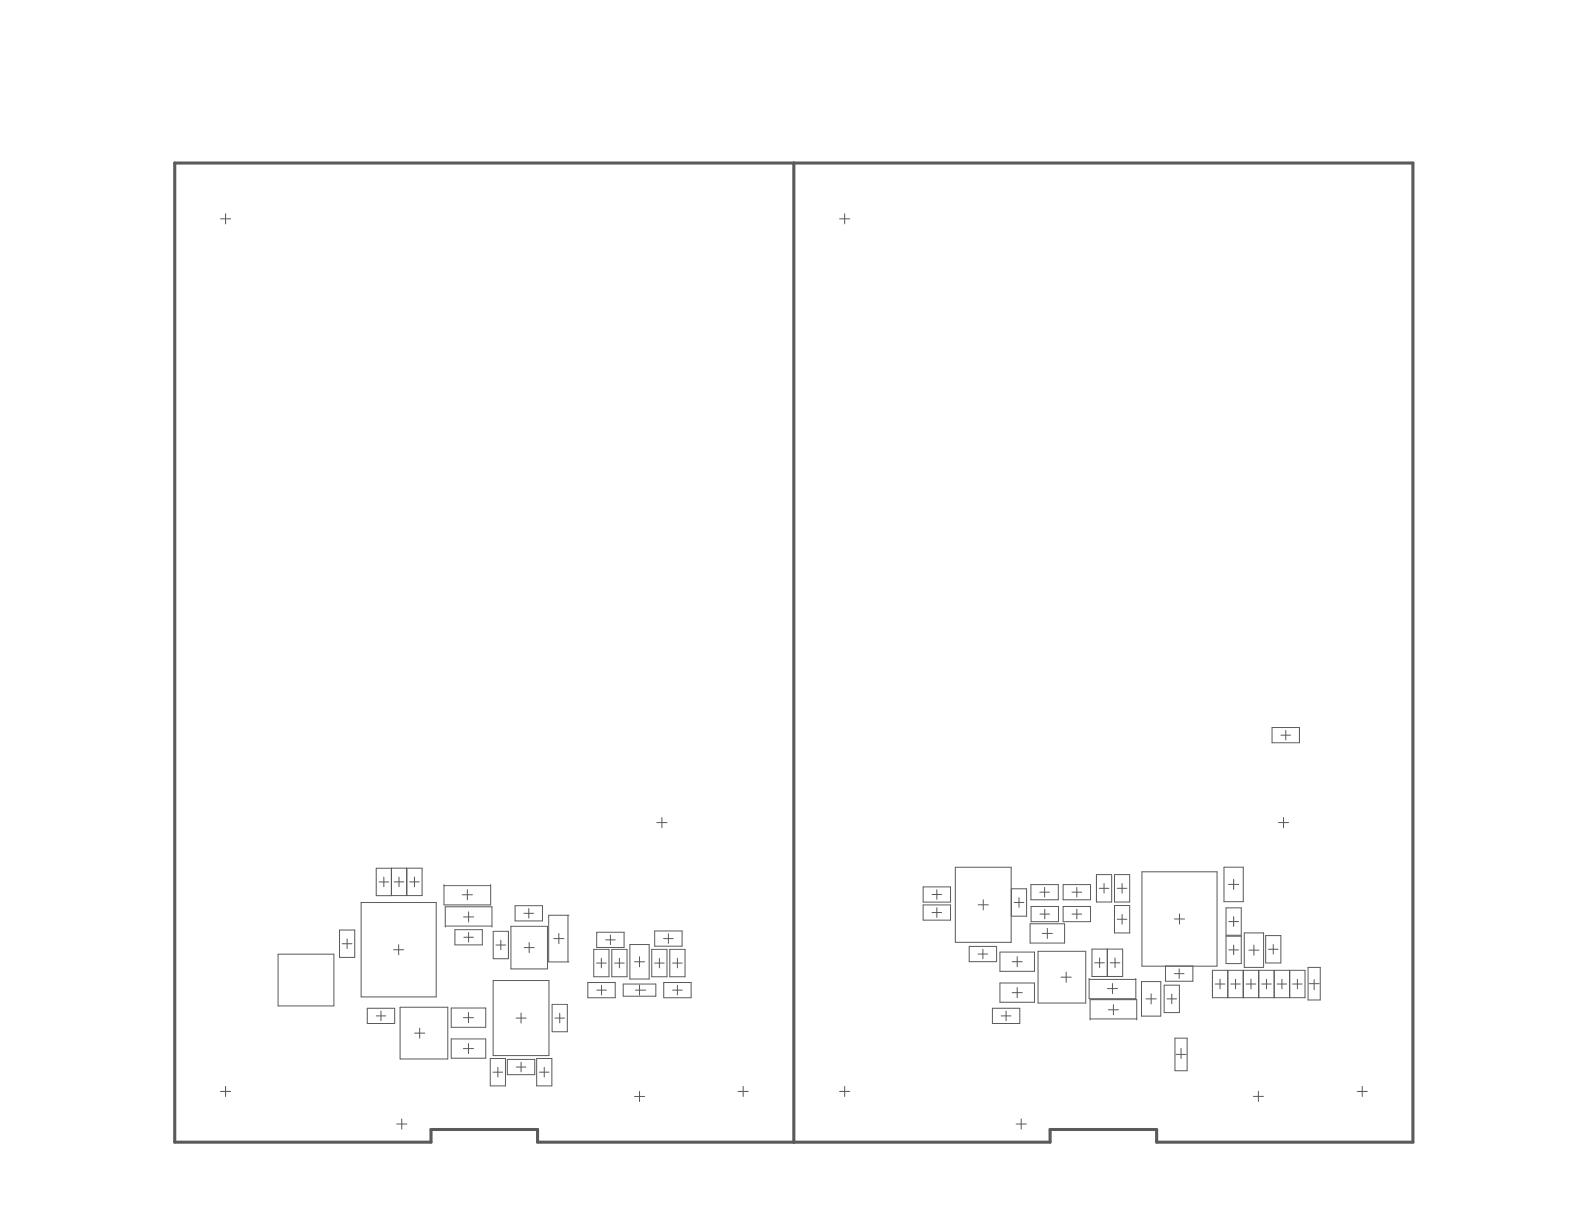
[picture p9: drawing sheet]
<svg xmlns="http://www.w3.org/2000/svg" width="279mm" height="216mm" viewBox="0 0 279 216" stroke-linecap="round" stroke-linejoin="round" font-family="sans-serif">
<path d="M30.8 28.8h218.4v172.7h-45.2v-2.3h-18.8v2.3h-90.4v-2.3h-18.8v2.3h-45.2zM140 28.8v172.7" fill="none" stroke="#5a5a5a" stroke-width=".54"/>
<g fill="none" stroke="#5a5a5a" stroke-width=".18">
<path d="M38.9 38.6h1.8M39.8 37.7v1.8M148.1 38.6h1.8M149 37.7v1.8M224.4 128.3h4.8v2.7h-4.8zM225.9 129.7h1.7M226.8 128.8v1.7M63.7 159.2h13.2v16.6h-13.2zM66.9 155.6h1.7M67.7 154.7v1.7M69 153.1v4.9h-2.6v-4.9h8.1v4.9h-5.5M69.5 155.6h1.7"/>
<path d="M70.4 154.7v1.7M71.7 153.1v4.9M72.3 155.6h1.7M73.1 154.7v1.7M78.3 156v3.6h8.2v-3.6M78.3 156.2h8.2M81.5 157.8h1.8M82.4 156.9v1.8M90.9 159.8h4.8v2.6h-4.8zM115.9 145.1h1.7M116.8 144.2v1.8M162.8 156.4h4.9v2.7h-4.9z"/>
<path d="M162.8 159.6h4.9v2.7h-4.9zM164.4 157.8h1.7M165.2 156.9v1.7M168.5 153h9.9v13.2h-9.9zM172.5 159.6h1.8M173.4 158.7v1.8M178.4 156.8h2.7v4.8h-2.7zM178.9 159.2h1.7M179.7 158.3v1.7M181.8 156h4.9v2.7h-4.9zM181.9 159.9h4.8v2.7h-4.8zM183.4 157.4h1.7"/>
<path d="M184.3 156.5v1.7M187.5 156h4.9v2.7h-4.9zM187.5 159.9h4.9v2.7h-4.9zM189.1 157.4h1.7M189.9 156.5v1.7M193.4 154.3h2.7v4.8h-2.7zM193.9 156.7h1.7M194.7 155.8v1.7M196.6 154.3h2.7v4.8h-2.7zM196.6 159.7h2.7v4.9h-2.7zM197.1 156.7h1.7M197.9 155.8v1.7"/>
<path d="M201.4 153.8h13.3v16.6h-13.3zM215.9 153h3.4v6h-3.4zM216.7 156h1.8M217.6 155.1v1.8M225.5 145.1h1.8M226.4 144.2v1.8M49.1 168.3h9.8v9.1h-9.8zM59.9 164h2.7v4.9h-2.7zM60.4 166.5h1.7M61.2 165.6v1.7M64.8 177.9h4.8v2.6h-4.8zM66.3 179.2h1.7"/>
<path d="M67.2 178.3v1.7M69.4 167.5h1.8M70.3 166.6v1.8M70.6 177.7h8.4v9.1h-8.4zM78.5 163.5v-3.6h8.3v3.6M78.5 163.3h8.3M79.6 177.8h6.1v3.4h-6.1zM80.2 164h4.9v2.7h-4.9zM81.7 179.5h1.8M81.8 161.7h1.8M81.8 165.3h1.7M82.6 178.6v1.8"/>
<path d="M82.7 160.8v1.8M82.7 164.5v1.7M87 173h9.8v13.2h-9.8zM87 164.3h2.7v4.8h-2.7zM87.5 166.7h1.7M88.3 165.8v1.7M90.1 163.4h6.5v7.5h-6.5zM91 179.6h1.8M91.9 178.7v1.8M92.4 161.1h1.7M92.4 167.1h1.8M93.3 160.2v1.7"/>
<path d="M93.3 166.3v1.7M97.4 177.2h2.7v4.8h-2.7zM97.7 165.6h1.8M97.9 179.6h1.7M98.6 164.7v1.7M98.7 178.7v1.7M100.2 161.4v8.3M100.4 161.4h-3.6v8.3h3.6M103.7 173.3h4.8v2.7h-4.8zM104.7 167.5h2.7v4.8h-2.7zM105.2 169.9h1.7M105.3 164.4h4.8v2.7h-4.8z"/>
<path d="M105.3 174.6h1.7M106.1 169v1.7M106.1 173.8v1.7M106.8 165.8h1.7M107.7 164.9v1.7M107.9 167.5h2.7v4.8h-2.7zM108.4 169.9h1.7M109.3 169v1.7M109.9 173.6h5.8v2.1h-5.8zM111.1 166.6h3.4v6.1h-3.4zM111.9 169.6h1.8M112.1 174.6h1.8"/>
<path d="M112.8 168.8v1.7M112.8 173.8v1.7M115 167.5h2.6v4.8h-2.6zM115.5 169.9h1.7M115.5 164.2h4.8v2.7h-4.8zM116.3 169v1.7M117 165.6h1.7M117.1 173.3h4.8v2.7h-4.8zM117.9 164.7v1.7M118.1 167.5h2.7v4.8h-2.7zM118.6 174.6h1.7M118.6 169.9h1.7"/>
<path d="M119.5 169v1.7M119.5 173.8v1.7M164.4 161h1.7M165.2 160.1v1.7M171 166.9h4.8v2.7h-4.8zM172.5 168.3h1.7M173.4 167.4v1.7M175 177.9h4.9v2.6h-4.9zM176.4 167.9h6.1v3.4h-6.1zM176.4 173.4h6.1v3.4h-6.1zM176.6 179.2h1.7M177.5 178.3v1.7"/>
<path d="M178.5 169.6h1.8M178.5 175.1h1.8M179.4 168.7v1.8M179.4 174.2v1.8M181.7 162.9h6.1v3.4h-6.1zM183.1 167.8h8.4v9.1h-8.4zM183.4 161.2h1.7M183.8 164.6h1.8M184.3 160.4v1.7M184.7 163.8v1.7M187.2 172.4h1.8M188.1 171.5v1.8"/>
<path d="M189.1 161.2h1.7M189.9 160.4v1.7M192.1 172.6v3.6h8.2v-3.6M192.1 172.8h8.2M192.3 179.9v-3.6h8.2v3.6M192.3 179.7h8.2M192.6 167.4h5.4v4.8h-5.4zM193.1 169.8h1.7M194 169v1.7M195.3 167.4v4.8M195.3 174.4h1.8M195.5 178.1h1.8"/>
<path d="M195.8 169.8h1.7M196.2 173.5v1.8M196.4 177.2v1.8M196.7 169v1.7M197.1 162.1h1.7M197.9 161.3v1.7M201.3 173.1h3.4v6.1h-3.4zM202.2 176.2h1.7M203 175.3v1.8M205.3 173.8h2.7v4.8h-2.7zM205.6 170.4h4.8v2.7h-4.8zM205.8 176.2h1.7"/>
<path d="M206.7 175.3v1.7M207.1 171.7h1.7M207.2 162.1h1.7M208 170.9v1.7M208.1 161.2v1.8M213.9 171.2h16.3v4.8h-16.3zM214.4 173.6h1.7M215.2 172.7v1.7M216.3 160.1h2.6v4.9h-2.6zM216.3 165.1h2.6v4.9h-2.6zM216.5 171.2v4.8M216.6 171.2v4.8"/>
<path d="M216.7 162.6h1.7M216.7 167.6h1.7M217.1 173.6h1.7M217.6 161.7v1.7M217.6 166.7v1.7M217.9 172.7v1.7M219.3 171.2v4.8M219.5 164.6h3.4v6h-3.4zM219.8 173.6h1.7M220.3 167.6h1.8M220.7 172.7v1.7M221.2 166.7v1.8"/>
<path d="M222 171.2v4.8M222.5 173.6h1.7M223.2 165h2.7v4.9h-2.7zM223.4 172.7v1.7M223.7 167.4h1.7M224.6 166.6v1.7M224.7 171.2v4.8M224.8 171.2v4.8M225.3 173.6h1.7M226.1 172.7v1.7M227.5 171.2v4.8M228 173.6h1.7"/>
<path d="M228.8 172.7v1.7M230.7 170.6h2.2v5.8h-2.2zM230.9 173.5h1.8M231.8 172.8v1.8M38.9 192.5h1.8M39.8 191.6v1.8M70 198.3h1.8M70.9 197.4v1.8M73.1 182.2h1.8M74 181.3v1.8M79.6 183.3h6.1v3.4h-6.1zM81.7 185h1.8"/>
<path d="M82.6 184.1v1.8M86.5 186.7h2.7v4.8h-2.7zM87 189.1h1.7M87.8 188.3v1.7M89.5 186.9h4.8v2.7h-4.8zM91.1 188.2h1.7M91.9 187.4v1.7M94.7 186.7h2.6v4.8h-2.6zM95.2 189.1h1.7M96 188.3v1.7M111.9 193.4h1.8M112.8 192.5v1.8"/>
<path d="M130.2 192.5h1.8M131.1 191.6v1.8M148.1 192.5h1.8M149 191.6v1.8M179.2 198.3h1.8M180.1 197.4v1.8M207.2 183.1h2.2v5.8h-2.2zM207.4 186h1.8M208.3 184.9v1.8M221.1 193.4h1.8M222 192.5v1.8M239.4 192.5h1.8"/>
<path d="M240.3 191.6v1.8"/>
</g>
</svg>
